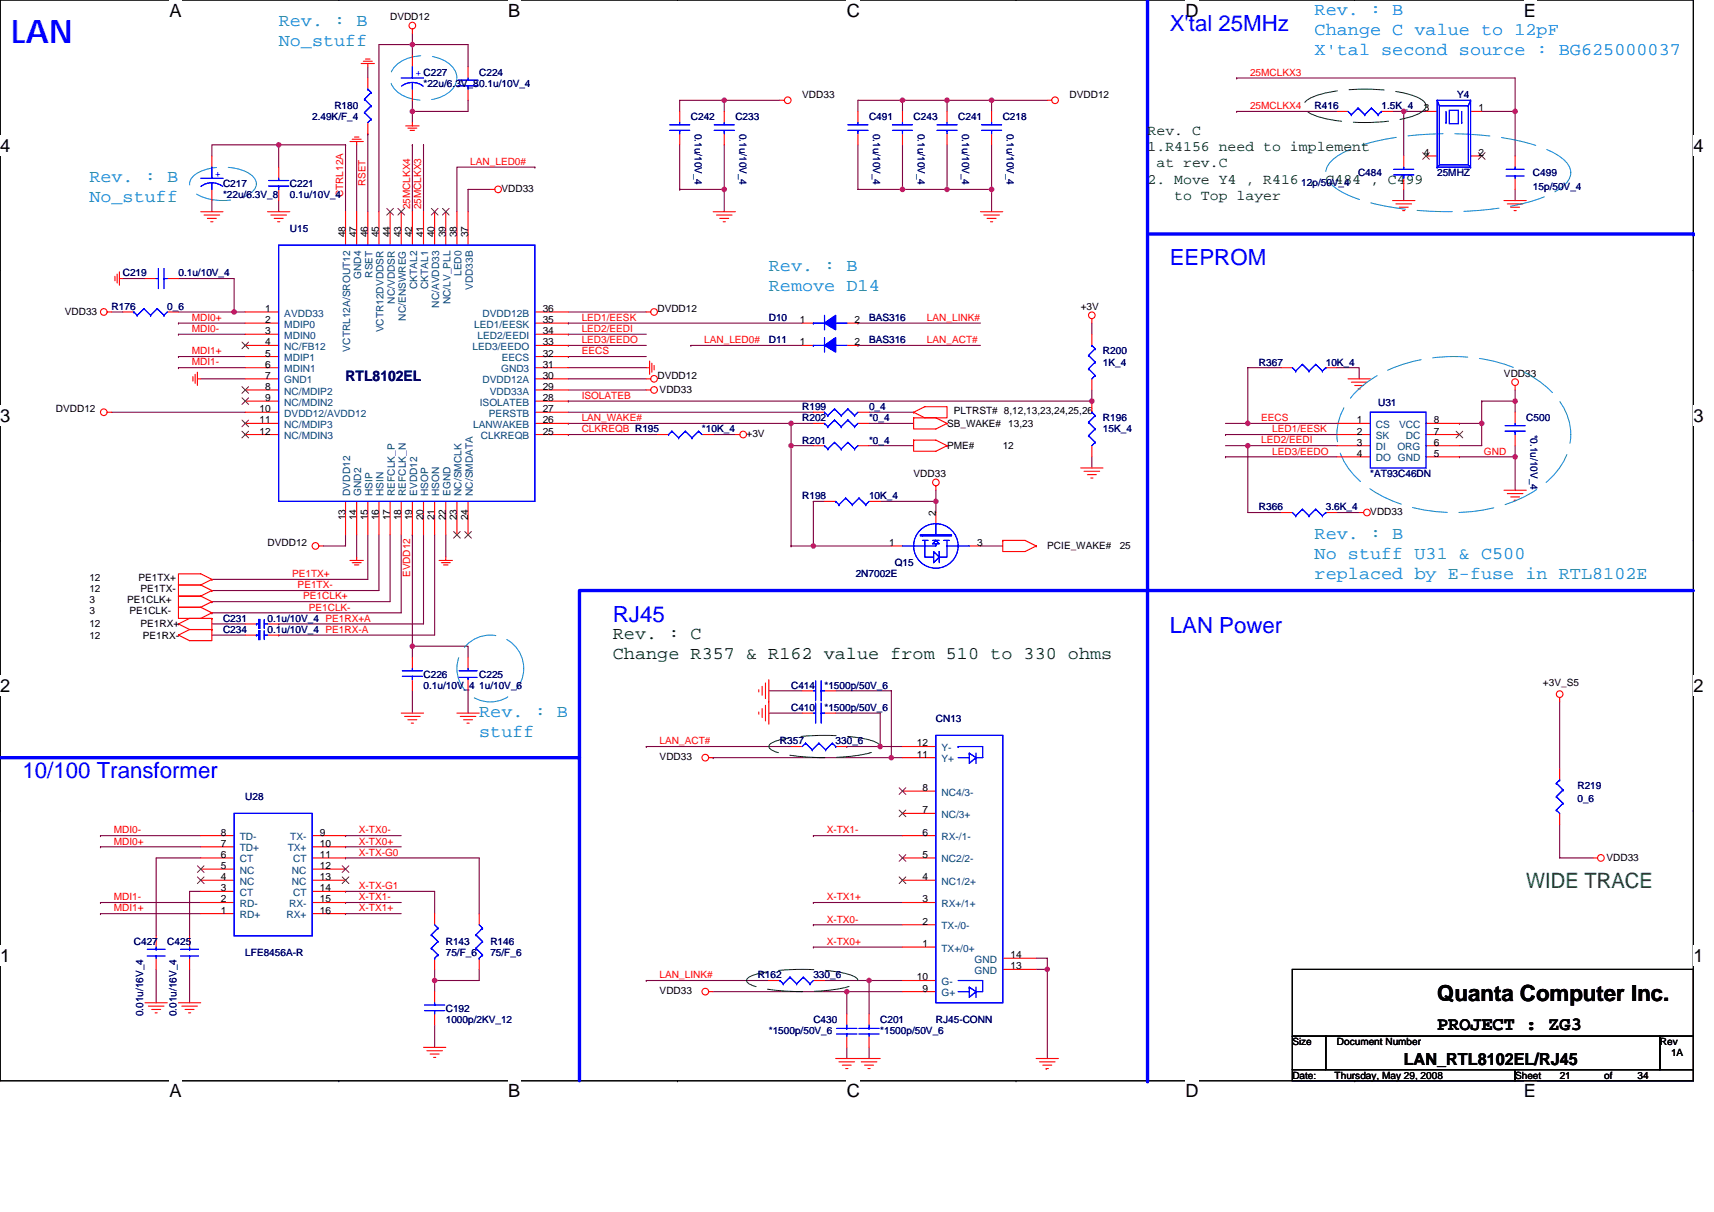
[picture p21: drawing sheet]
<svg xmlns="http://www.w3.org/2000/svg" width="297mm" height="210mm" viewBox="0 0 297 210" stroke-linecap="round" stroke-linejoin="round" font-family="sans-serif">
<defs><g id="words">
<text font-size="5.6" fill="#00f" x="2" y="7.5">LAN</text>
<g font-size="3.9" fill="#00f">
<text x="202.7" y="5.4">X'tal 25MHz</text>
<text x="202.7" y="46">EEPROM</text>
<text x="106.2" y="107.7">RJ45</text>
<text x="202.7" y="109.7">LAN Power</text>
<text x="3.9" y="134.8">10/100 Transformer</text>
</g>
<text font-size="3.9" x="249.1" y="173.4">Quanta Computer Inc.</text>
<text font-size="3.7" fill="#008000" x="264.5" y="153.9">WIDE TRACE</text>
<text font-size="3.3" x="249.1" y="178.4">PROJECT : ZG3</text>
<g font-size="3.2">
<text x="29.4" y="2.9">A</text>
<text x="88.1" y="2.9">B</text>
<text x="146.7" y="2.9">C</text>
<text x="205.4" y="2.9">D</text>
<text x="264.1" y="2.9">E</text>
<text x="0" y="26.3">4</text>
<text x="293.5" y="26.3">4</text>
<text x="0" y="73.1">3</text>
<text x="293.5" y="73.1">3</text>
<text x="0" y="119.9">2</text>
<text x="293.5" y="119.9">2</text>
<text x="0" y="166.7">1</text>
<text x="293.5" y="166.7">1</text>
<text x="29.4" y="190.1">A</text>
<text x="88.1" y="190.1">B</text>
<text x="146.7" y="190.1">C</text>
<text x="205.4" y="190.1">D</text>
<text x="264.1" y="190.1">E</text>
</g>
<g font-size="3.1" fill="#0080c0">
<text x="48.3" y="4.5">Rev. : B</text>
<text x="48.3" y="8">No_stuff</text>
<text x="15.5" y="31.5">Rev. : B</text>
<text x="15.5" y="35">No_stuff</text>
<text x="133.2" y="47">Rev. : B</text>
<text x="133.2" y="50.5">Remove D14</text>
<text x="227.8" y="93.3">Rev. : B</text>
<text x="227.8" y="96.8">No stuff U31 &amp; C500</text>
<text x="227.8" y="100.3">replaced by E-fuse in RTL8102E</text>
<text x="83" y="124.2">Rev. : B</text>
<text x="83" y="127.7">stuff</text>
</g>
<g font-size="3.1" fill="#0080ff">
<text x="227.8" y="2.6">Rev. : B</text>
<text x="227.8" y="6.1">Change C value to 12pF</text>
<text x="227.8" y="9.6">X'tal second source : BG625000037</text>
</g>
<g font-size="3.1" fill="#004000">
<text x="106.2" y="110.7">Rev. : C</text>
<text x="106.2" y="114.2">Change R357 &amp; R162 value from 510 to 330 ohms</text>
</g>
<text font-size="2.9" x="243.3" y="184.5">LAN_RTL8102EL/RJ45</text>
<g font-size="2.5" fill="#004000">
<text x="198.9" y="23.3">Rev. C</text>
<text x="198.9" y="26.2">1.R4156 need to implement</text>
<text x="200.4" y="29">at rev.C</text>
<text x="198.9" y="31.9">2. Move Y4 , R416 , C484 , C499</text>
<text x="203.5" y="34.7">to Top layer</text>
</g>
<text font-size="2.5" fill="#000080" x="59.9" y="66">RTL8102EL</text>
<g font-size="1.7">
<text x="67.6" y="3.5">DVDD12</text>
<text x="139" y="17">VDD33</text>
<text x="185.4" y="17">DVDD12</text>
<text x="246.7" y="19.3">3</text>
<text x="256.2" y="19.3">1</text>
<text x="246.7" y="27">4</text>
<text x="256.2" y="27">2</text>
<text x="86.9" y="33.2">VDD33</text>
<text x="59.9" y="41.1" transform="rotate(-90 59.9 41.1)">48</text>
<text x="61.8" y="41.1" transform="rotate(-90 61.8 41.1)">47</text>
<text x="63.7" y="41.1" transform="rotate(-90 63.7 41.1)">46</text>
<text x="65.7" y="41.1" transform="rotate(-90 65.7 41.1)">45</text>
<text x="67.6" y="41.1" transform="rotate(-90 67.6 41.1)">44</text>
<text x="69.5" y="41.1" transform="rotate(-90 69.5 41.1)">43</text>
<text x="71.5" y="41.1" transform="rotate(-90 71.5 41.1)">42</text>
<text x="73.4" y="41.1" transform="rotate(-90 73.4 41.1)">41</text>
<text x="75.3" y="41.1" transform="rotate(-90 75.3 41.1)">40</text>
<text x="77.2" y="41.1" transform="rotate(-90 77.2 41.1)">39</text>
<text x="79.2" y="41.1" transform="rotate(-90 79.2 41.1)">38</text>
<text x="81.1" y="41.1" transform="rotate(-90 81.1 41.1)">37</text>
<text x="187.3" y="53.7">+3V</text>
<text x="11.2" y="54.7">VDD33</text>
<text x="46" y="54">1</text>
<text x="46" y="56">2</text>
<text x="46" y="57.9">3</text>
<text x="46" y="59.8">4</text>
<text x="94.1" y="57.9">34</text>
<text x="94.1" y="54">36</text>
<text x="94.1" y="59.8">33</text>
<text x="94.1" y="56">35</text>
<text x="113.9" y="54.1">DVDD12</text>
<text x="138.6" y="59.8">1</text>
<text x="138.6" y="56">1</text>
<text x="148.1" y="59.8">2</text>
<text x="148.1" y="56">2</text>
<text x="46" y="61.8">5</text>
<text x="46" y="63.7">6</text>
<text x="46" y="65.6">7</text>
<text x="94.1" y="63.7">31</text>
<text x="94.1" y="61.8">32</text>
<text x="94.1" y="65.6">30</text>
<text x="113.9" y="65.7">DVDD12</text>
<text x="260.6" y="65.3">VDD33</text>
<text x="9.7" y="71.5">DVDD12</text>
<text x="45" y="71.4">10</text>
<text x="46" y="67.6">8</text>
<text x="46" y="69.5">9</text>
<text x="94.1" y="71.4">27</text>
<text x="94.1" y="67.6">29</text>
<text x="94.1" y="69.5">28</text>
<text x="114.3" y="68.2">VDD33</text>
<text x="165.3" y="71.6">PLTRST# 8,12,13,23,24,25,26</text>
<text x="45" y="73.3">11</text>
<text x="45" y="75.3">12</text>
<text x="94.1" y="75.3">25</text>
<text x="94.1" y="73.3">26</text>
<text x="129.4" y="75.7">+3V</text>
<text x="164.1" y="74">SB_WAKE#</text>
<text x="164.1" y="77.8">PME#</text>
<text x="173.8" y="77.8">12</text>
<text x="174.7" y="74">13,23</text>
<text x="235.1" y="73.3">1</text>
<text x="235.1" y="75.3">2</text>
<text x="235.1" y="77.2">3</text>
<text x="248.5" y="77.2">6</text>
<text x="248.5" y="73.3">8</text>
<text x="248.5" y="75.3">7</text>
<text x="158.3" y="82.6">VDD33</text>
<text x="235.1" y="79.1">4</text>
<text x="248.5" y="79.1">5</text>
<text x="162.2" y="89.4" transform="rotate(-90 162.2 89.4)">2</text>
<text x="237.5" y="89.2">VDD33</text>
<text x="46.4" y="94.6">DVDD12</text>
<text x="59.9" y="90.2" transform="rotate(-90 59.9 90.2)">13</text>
<text x="61.8" y="90.2" transform="rotate(-90 61.8 90.2)">14</text>
<text x="63.7" y="90.2" transform="rotate(-90 63.7 90.2)">15</text>
<text x="65.7" y="90.2" transform="rotate(-90 65.7 90.2)">16</text>
<text x="67.6" y="90.2" transform="rotate(-90 67.6 90.2)">17</text>
<text x="69.5" y="90.2" transform="rotate(-90 69.5 90.2)">18</text>
<text x="71.5" y="90.2" transform="rotate(-90 71.5 90.2)">19</text>
<text x="73.4" y="90.2" transform="rotate(-90 73.4 90.2)">20</text>
<text x="75.3" y="90.2" transform="rotate(-90 75.3 90.2)">21</text>
<text x="77.2" y="90.2" transform="rotate(-90 77.2 90.2)">22</text>
<text x="79.2" y="90.2" transform="rotate(-90 79.2 90.2)">23</text>
<text x="81.1" y="90.2" transform="rotate(-90 81.1 90.2)">24</text>
<text x="154.1" y="94.6">1</text>
<text x="169.3" y="94.6">3</text>
<text x="181.5" y="95.2">PCIE_WAKE#</text>
<text x="194" y="95.2">25</text>
<text x="15.5" y="100.6">12</text>
<text x="24" y="100.6">PE1TX+</text>
<text x="15.5" y="104.5">3</text>
<text x="15.5" y="102.5">12</text>
<text x="15.5" y="106.4">3</text>
<text x="22" y="104.5">PE1CLK+</text>
<text x="22.4" y="106.4">PE1CLK-</text>
<text x="24.4" y="102.5">PE1TX-</text>
<text x="15.5" y="110.6">12</text>
<text x="15.5" y="108.7">12</text>
<text x="24.4" y="108.7">PE1RX+</text>
<text x="24.7" y="110.6">PE1RX-</text>
<text x="267.4" y="118.9">+3V_S5</text>
<text x="114.3" y="131.7">VDD33</text>
<text x="158.9" y="131.3">11</text>
<text x="158.9" y="129.3">12</text>
<text x="159.9" y="137.1">8</text>
<text x="159.9" y="140.9">7</text>
<text x="38.2" y="144.8">8</text>
<text x="38.2" y="146.7">7</text>
<text x="38.2" y="148.6">6</text>
<text x="55.4" y="146.7">10</text>
<text x="55.4" y="148.6">11</text>
<text x="55.4" y="144.8">9</text>
<text x="159.9" y="148.6">5</text>
<text x="159.9" y="144.8">6</text>
<text x="278.4" y="149.2">VDD33</text>
<text x="38.2" y="150.6">5</text>
<text x="38.2" y="152.5">4</text>
<text x="38.2" y="154.4">3</text>
<text x="55.4" y="154.4">14</text>
<text x="55.4" y="152.5">13</text>
<text x="55.4" y="150.6">12</text>
<text x="159.9" y="152.5">4</text>
<text x="38.2" y="156.4">2</text>
<text x="38.2" y="158.3">1</text>
<text x="55.4" y="156.4">15</text>
<text x="55.4" y="158.3">16</text>
<text x="159.9" y="156.4">3</text>
<text x="159.9" y="160.2">2</text>
<text x="159.9" y="164.1">1</text>
<text x="175.1" y="167.9">13</text>
<text x="175.1" y="166">14</text>
<text x="114.3" y="172.2">VDD33</text>
<text x="158.9" y="169.9">10</text>
<text x="159.9" y="171.8">9</text>
<text x="224" y="181.1">Size</text>
<text x="231.7" y="181.1">Document Number</text>
<text x="287.7" y="181.1">Rev</text>
<text x="289.6" y="183">1A</text>
<text x="224" y="186.9">Date:</text>
<text x="231.3" y="186.9">Thursday, May 29, 2008</text>
<text x="262.6" y="186.9">Sheet</text>
<text x="270.3" y="186.9">21</text>
<text x="278" y="186.9">of</text>
<text x="283.8" y="186.9">34</text>
</g>
<g font-size="1.7" fill="#00f">
<text x="72" y="13.2">+ C227</text>
<text x="37.3" y="30.6">+</text>
</g>
<g font-size="1.7" fill="#000080">
<text x="73.4" y="15.1">*22u/6.3V_80.1u/10V_4</text>
<text x="83" y="13.2">C224</text>
<text x="252.5" y="17">Y4</text>
<text x="54.1" y="20.9">2.49K/F_4</text>
<text x="58" y="18.9">R180</text>
<text x="119.7" y="20.9">C242</text>
<text x="120.4" y="23.2" transform="rotate(90 120.4 23.2)">0.1u/10V_4</text>
<text x="127.4" y="20.9">C233</text>
<text x="128.2" y="23.2" transform="rotate(90 128.2 23.2)">0.1u/10V_4</text>
<text x="150.6" y="20.9">C491</text>
<text x="151.3" y="23.2" transform="rotate(90 151.3 23.2)">0.1u/10V_4</text>
<text x="158.3" y="20.9">C243</text>
<text x="159" y="23.2" transform="rotate(90 159 23.2)">0.1u/10V_4</text>
<text x="166.1" y="20.9">C241</text>
<text x="166.8" y="23.2" transform="rotate(90 166.8 23.2)">0.1u/10V_4</text>
<text x="173.8" y="20.9">C218</text>
<text x="174.5" y="23.2" transform="rotate(90 174.5 23.2)">0.1u/10V_4</text>
<text x="227.8" y="18.9">R416</text>
<text x="239.4" y="18.9">1.5K_4</text>
<text x="38.6" y="32.5">C217</text>
<text x="38.6" y="34.4">*22u/6.3V_8</text>
<text x="50.2" y="32.5">C221</text>
<text x="50.2" y="34.4">0.1u/10V_4</text>
<text x="225.5" y="32.3">12p/50V_4</text>
<text x="235.4" y="30.5">C484</text>
<text x="249.1" y="30.5">25MHZ</text>
<text x="265.7" y="30.5">C499</text>
<text x="265.7" y="32.8">15p/50V_4</text>
<text x="50.2" y="40.2">U15</text>
<text x="21.3" y="47.9">C219</text>
<text x="30.9" y="47.9">0.1u/10V_4</text>
<text x="19.3" y="53.7">R176</text>
<text x="29" y="53.7">0_6</text>
<text x="133.2" y="59.5">D11</text>
<text x="133.2" y="55.6">D10</text>
<text x="150.6" y="59.5">BAS316</text>
<text x="150.6" y="55.6">BAS316</text>
<text x="191.1" y="61.4">R200</text>
<text x="191.1" y="63.3">1K_4</text>
<text x="218.2" y="63.3">R367</text>
<text x="229.8" y="63.3">10K_4</text>
<text x="139" y="71.1">R199</text>
<text x="150.6" y="71.1">0_4</text>
<text x="238.8" y="70.3">U31</text>
<text x="121.7" y="74.9">*10K_4</text>
<text x="139" y="76.9">R201</text>
<text x="139" y="73">R202</text>
<text x="150.6" y="76.9">*0_4</text>
<text x="150.6" y="73">*0_4</text>
<text x="191.1" y="73">R196</text>
<text x="191.1" y="74.9">15K_4</text>
<text x="264.5" y="73">C500</text>
<text x="265.2" y="75.3" transform="rotate(90 265.2 75.3)">*0.1u/10V_4</text>
<text x="237.5" y="82.6">*AT93C46DN</text>
<text x="139" y="86.5">R198</text>
<text x="150.6" y="86.5">10K_4</text>
<text x="218.2" y="88.4">R366</text>
<text x="229.8" y="88.4">3.6K_4</text>
<text x="148.3" y="100">2N7002E</text>
<text x="155" y="98.1">Q15</text>
<text x="38.6" y="107.7">C231</text>
<text x="46.4" y="107.7">0.1u/10V_4 PE1RX+A</text>
<text x="38.6" y="109.7">C234</text>
<text x="46.4" y="109.7">0.1u/10V_4 PE1RX-A</text>
<text x="73.4" y="117.4">C226</text>
<text x="73.4" y="119.3">0.1u/10V_4</text>
<text x="83" y="117.4">C225</text>
<text x="83" y="119.3">1u/10V_6</text>
<text x="137.1" y="119.3">C414</text>
<text x="142.9" y="119.3">*1500p/50V_6</text>
<text x="137.1" y="123.2">C410</text>
<text x="142.9" y="123.2">*1500p/50V_6</text>
<text x="162.2" y="125.1">CN13</text>
<text x="135.2" y="129">R357</text>
<text x="144.8" y="129">330_6</text>
<text x="273.4" y="136.7">R219</text>
<text x="42.5" y="138.6">U28</text>
<text x="273.4" y="139">0_6</text>
<text x="23.2" y="163.7">C427</text>
<text x="29" y="163.7">C425</text>
<text x="42.5" y="165.7">LFE8456A-R</text>
<text x="77.3" y="163.7">R143</text>
<text x="77.3" y="165.7">75/F_6</text>
<text x="85" y="163.7">R146</text>
<text x="85" y="165.7">75/F_6</text>
<text x="131.3" y="169.5">R162</text>
<text x="141" y="169.5">330_6</text>
<text x="24.8" y="176.1" transform="rotate(-90 24.8 176.1)">0.01u/16V_4</text>
<text x="30.6" y="176.1" transform="rotate(-90 30.6 176.1)">0.01u/16V_4</text>
<text x="77.3" y="175.3">C192</text>
<text x="77.3" y="177.2">1000p/2KV_12</text>
<text x="133.2" y="179.2">*1500p/50V_6</text>
<text x="141" y="177.2">C430</text>
<text x="152.5" y="177.2">C201</text>
<text x="152.5" y="179.2">*1500p/50V_6</text>
<text x="162.2" y="177.2">RJ45-CONN</text>
</g>
<g font-size="1.7" fill="#f00">
<text x="216.6" y="13.1">25MCLKX3</text>
<text x="216.6" y="18.9">25MCLKX4</text>
<text x="81.5" y="28.6">LAN_LED0#</text>
<text x="59.5" y="34.2" transform="rotate(-90 59.5 34.2)">CTRL12A</text>
<text x="63.4" y="32.2" transform="rotate(-90 63.4 32.2)">RSET</text>
<text x="71.1" y="36.3" transform="rotate(-90 71.1 36.3)">25MCLKX4</text>
<text x="73" y="36.3" transform="rotate(-90 73 36.3)">25MCLKX3</text>
<text x="33.2" y="57.5">MDI0-</text>
<text x="33.2" y="55.6">MDI0+</text>
<text x="100.8" y="55.6">LED1/EESK</text>
<text x="100.8" y="57.5">LED2/EEDI</text>
<text x="100.8" y="59.5">LED3/EEDO</text>
<text x="122" y="59.5">LAN_LED0#</text>
<text x="160.6" y="55.6">LAN_LINK#</text>
<text x="160.6" y="59.5">LAN_ACT#</text>
<text x="33.2" y="61.4">MDI1+</text>
<text x="33.2" y="63.3">MDI1-</text>
<text x="100.8" y="61.4">EECS</text>
<text x="100.8" y="69.1">ISOLATEB</text>
<text x="100.8" y="74.9">CLKREQB R195</text>
<text x="100.8" y="73">LAN_WAKE#</text>
<text x="218.6" y="73">EECS</text>
<text x="218.6" y="76.8">LED2/EEDI</text>
<text x="220.5" y="74.9">LED1/EESK</text>
<text x="220.5" y="78.8">LED3/EEDO</text>
<text x="257.2" y="78.8">GND</text>
<text x="50.6" y="100">PE1TX+</text>
<text x="51.6" y="101.9">PE1TX-</text>
<text x="71.1" y="100" transform="rotate(-90 71.1 100)">EVDD12</text>
<text x="52.5" y="103.9">PE1CLK+</text>
<text x="53.5" y="105.8">PE1CLK-</text>
<text x="114.3" y="128.9">LAN_ACT#</text>
<text x="19.7" y="146.3">MDI0+</text>
<text x="19.7" y="144.4">MDI0-</text>
<text x="62.2" y="144.4">X-TX0-</text>
<text x="62.2" y="146.3">X-TX0+</text>
<text x="62.2" y="148.3">X-TX-G0</text>
<text x="143.3" y="144.4">X-TX1-</text>
<text x="19.7" y="156">MDI1-</text>
<text x="62.2" y="154">X-TX-G1</text>
<text x="62.2" y="156">X-TX1-</text>
<text x="143.3" y="156">X-TX1+</text>
<text x="19.7" y="157.9">MDI1+</text>
<text x="62.2" y="157.9">X-TX1+</text>
<text x="143.3" y="159.8">X-TX0-</text>
<text x="143.3" y="163.7">X-TX0+</text>
<text x="114.3" y="169.5">LAN_LINK#</text>
</g>
<g font-size="1.7" fill="#004080">
<text x="80" y="47.8" transform="rotate(-90 80 47.8)">LED0</text>
<text x="62.6" y="48.3" transform="rotate(-90 62.6 48.3)">GND4</text>
<text x="64.5" y="48.1" transform="rotate(-90 64.5 48.1)">RSET</text>
<text x="68.4" y="52.6" transform="rotate(-90 68.4 52.6)">NC/VDDSR</text>
<text x="72.3" y="50.1" transform="rotate(-90 72.3 50.1)">CKTAL2</text>
<text x="74.2" y="50.1" transform="rotate(-90 74.2 50.1)">CKTAL1</text>
<text x="76.1" y="53.3" transform="rotate(-90 76.1 53.3)">NC/AVDD33</text>
<text x="78.1" y="52.7" transform="rotate(-90 78.1 52.7)">NC/LV_PLL</text>
<text x="81.9" y="50.3" transform="rotate(-90 81.9 50.3)">VDD33B</text>
<text x="49.3" y="54.8">AVDD33</text>
<text x="49.3" y="56.8">MDIP0</text>
<text x="49.3" y="58.7">MDIN0</text>
<text x="66.5" y="57.6" transform="rotate(-90 66.5 57.6)">VCTR12DVDDSR</text>
<text x="70.3" y="55.5" transform="rotate(-90 70.3 55.5)">NC/ENSWREG</text>
<text x="82.2" y="56.8">LED1/EESK</text>
<text x="82.8" y="58.7">LED2/EEDI</text>
<text x="83.6" y="54.8">DVDD12B</text>
<text x="49.3" y="60.6">NC/FB12</text>
<text x="49.3" y="62.6">MDIP1</text>
<text x="49.3" y="64.5">MDIN1</text>
<text x="60.7" y="60.9" transform="rotate(-90 60.7 60.9)">VCTRL12A/SROUT12</text>
<text x="81.9" y="60.6">LED3/EEDO</text>
<text x="86.8" y="64.5">GND3</text>
<text x="87" y="62.6">EECS</text>
<text x="49.3" y="66.4">GND1</text>
<text x="49.3" y="68.4">NC/MDIP2</text>
<text x="49.3" y="70.3">NC/MDIN2</text>
<text x="83.2" y="70.3">ISOLATEB</text>
<text x="83.6" y="66.4">DVDD12A</text>
<text x="84.9" y="68.4">VDD33A</text>
<text x="49.3" y="72.2">DVDD12/AVDD12</text>
<text x="49.3" y="74.1">NC/MDIP3</text>
<text x="49.3" y="76.1">NC/MDIN3</text>
<text x="82" y="74.1">LANWAKEB</text>
<text x="83.3" y="76.1">CLKREQB</text>
<text x="84.7" y="72.2">PERSTB</text>
<text x="238.4" y="74.1">CS</text>
<text x="238.4" y="76.1">SK</text>
<text x="242.5" y="74.1">VCC</text>
<text x="243.6" y="76.1">DC</text>
<text x="238.4" y="78">DI</text>
<text x="238.4" y="79.9">DO GND</text>
<text x="242.2" y="78">ORG</text>
<text x="60.7" y="85.9" transform="rotate(-90 60.7 85.9)">DVDD12</text>
<text x="62.6" y="85.9" transform="rotate(-90 62.6 85.9)">GND2</text>
<text x="64.5" y="85.9" transform="rotate(-90 64.5 85.9)">HSIP</text>
<text x="66.5" y="85.9" transform="rotate(-90 66.5 85.9)">HSIN</text>
<text x="68.4" y="85.9" transform="rotate(-90 68.4 85.9)">REFCLK_P</text>
<text x="70.3" y="85.9" transform="rotate(-90 70.3 85.9)">REFCLK_N</text>
<text x="72.3" y="85.9" transform="rotate(-90 72.3 85.9)">EVDD12</text>
<text x="74.2" y="85.9" transform="rotate(-90 74.2 85.9)">HSOP</text>
<text x="76.1" y="85.9" transform="rotate(-90 76.1 85.9)">HSON</text>
<text x="78.1" y="85.9" transform="rotate(-90 78.1 85.9)">EGND</text>
<text x="80" y="85.9" transform="rotate(-90 80 85.9)">NC/SMCLK</text>
<text x="81.9" y="85.9" transform="rotate(-90 81.9 85.9)">NC/SMDATA</text>
<text x="163.2" y="130.1">Y-</text>
<text x="163.2" y="137.8">NC4/3-</text>
<text x="163.2" y="132.1">Y+</text>
<text x="163.2" y="141.7">NC/3+</text>
<text x="41.5" y="145.6">TD-</text>
<text x="41.5" y="147.5">TD+</text>
<text x="41.5" y="149.4">CT</text>
<text x="49.9" y="147.5">TX+</text>
<text x="50.3" y="145.6">TX-</text>
<text x="50.8" y="149.4">CT</text>
<text x="163.2" y="149.4">NC2/2-</text>
<text x="163.2" y="145.6">RX-/1-</text>
<text x="41.5" y="151.4">NC</text>
<text x="41.5" y="153.3">NC</text>
<text x="41.5" y="155.2">CT</text>
<text x="50.6" y="153.3">NC</text>
<text x="50.6" y="151.4">NC</text>
<text x="50.8" y="155.2">CT</text>
<text x="163.2" y="153.3">NC1/2+</text>
<text x="41.5" y="157.1">RD-</text>
<text x="41.5" y="159.1">RD+</text>
<text x="49.7" y="159.1">RX+</text>
<text x="50.1" y="157.1">RX-</text>
<text x="163.2" y="157.1">RX+/1+</text>
<text x="163.2" y="161">TX-/0-</text>
<text x="163.2" y="164.9">TX+/0+</text>
<text x="168.9" y="166.8">GND</text>
<text x="163.2" y="172.6">G+</text>
<text x="163.2" y="170.7">G-</text>
<text x="168.9" y="168.7">GND</text>
</g>
</g></defs>
<path d="M0 0h293.5v187.2h-293.5z" fill="none" stroke="#000" stroke-width=".19"/>
<g fill="#fff">
<path d="M29.4 0h2.1v3.5h-2.1z"/>
<path d="M29.4 187.2h2.1v3.6h-2.1z"/>
</g>
<path d="M58.7 0h.1M58.7 187.2h.1" fill="none" stroke="#000" stroke-width=".19"/>
<g fill="#fff">
<path d="M88.1 0h2.1v3.5h-2.1z"/>
<path d="M88.1 187.2h2.1v3.6h-2.1z"/>
</g>
<path d="M117.4 0h.1M117.4 187.2h.1" fill="none" stroke="#000" stroke-width=".19"/>
<g fill="#fff">
<path d="M146.7 0h2.3v3.5h-2.3z"/>
<path d="M146.7 187.2h2.3v3.6h-2.3z"/>
</g>
<path d="M176.1 0h.1M176.1 187.2h.1" fill="none" stroke="#000" stroke-width=".19"/>
<g fill="#fff">
<path d="M205.4 0h2.3v3.5h-2.3z"/>
<path d="M205.4 187.2h2.3v3.6h-2.3z"/>
</g>
<path d="M234.8 0h.1M234.8 187.2h.1" fill="none" stroke="#000" stroke-width=".19"/>
<g fill="#fff">
<path d="M264.1 0h2.1v3.5h-2.1z"/>
<path d="M264.1 187.2h2.1v3.6h-2.1z"/>
<path d="M0 23.4h1.8v3.5h-1.8z"/>
<path d="M293.5 23.4h1.7v3.5h-1.7z"/>
<path d="M0 70.2h1.8v3.5h-1.8z"/>
<path d="M293.5 70.2h1.7v3.5h-1.7z"/>
</g>
<path d="M0 46.8h.1M293.5 46.8h.1" fill="none" stroke="#000" stroke-width=".19"/>
<g fill="#fff">
<path d="M0 117h1.8v3.6h-1.8z"/>
<path d="M293.5 117h1.7v3.6h-1.7z"/>
</g>
<path d="M0 93.6h.1M293.5 93.6h.1" fill="none" stroke="#000" stroke-width=".19"/>
<g fill="#fff">
<path d="M0 163.8h1.8v3.6h-1.8z"/>
<path d="M293.5 163.8h1.7v3.6h-1.7z"/>
</g>
<path d="M0 140.4h.1M293.5 140.4h.1M224 167.9h69.5v11.6h-69.5zM224 179.5h5.8v5.8h-5.8zM229.8 179.5h57.9v5.8h-57.9zM287.7 179.5h5.8v5.8h-5.8zM224 185.3h38.6v1.9h-38.6zM262.6 185.3h30.9v1.9h-30.9z" fill="none" stroke="#000" stroke-width=".19"/>
<g fill="none" stroke="#800040" stroke-width=".19">
<path d="M63.7 11.6v1.9M71.5 7.7h-5.8v29M71.5 7.7h.1M71.5 17.4v1.9M71.5 7.7v2M71.5 7.7h9.6v3.9M71.5 19.3h.1M71.5 19.3v1.9M71.5 5.8v1.9M81.1 17.4v1.9h-9.6M125.5 17.4h.1M125.5 17.4h-7.7v1.9"/>
<path d="M125.5 17.4v1.9M125.5 17.4h9.7M156.4 17.4h.1M156.4 17.4h-7.7v1.9M156.4 17.4v1.9M156.4 17.4h25.1M164.1 17.4v1.9M164.1 17.4h.1M171.8 17.4h.1M171.8 17.4v1.9M214.3 13.5h48.3v5.8M214.3 13.5h.1"/>
<path d="M214.3 19.3h.1M214.3 19.3h17.4M241.3 19.3h2M243.3 19.3h3.8M243.3 19.3h.1M243.3 19.3v7.7M256.8 19.3h5.8M262.6 19.3h.1M262.6 19.3v7.7M36.7 34.7v2M48.3 34.7v2M48.3 25.1h.1"/>
<path d="M48.3 25.1v3.9M48.3 25.1h-11.6v1.9M48.3 25.1h11.6M59.9 25.1h.1M59.9 25.1v11.6M61.8 25.1v11.6M63.7 23.2h.1M63.7 23.2v13.5M71.5 25.1h.1M71.5 25.1v11.6M73.4 25.1h.1M73.4 25.1v11.6"/>
<path d="M85 32.8h-3.9v3.9M92.7 29h-13.5v7.7M92.7 29h.1M117.8 25.1v7.7M117.8 32.8h.1M117.8 32.8h7.7M125.5 25.1v7.7M125.5 32.8v3.9M148.7 25.1v7.7h7.7M156.4 32.8h.1M156.4 25.1v7.7M156.4 32.8h15.4"/>
<path d="M164.1 25.1v7.7M164.1 32.8h.1M171.8 25.1v7.7M171.8 32.8v3.9M243.3 32.8v1.9M262.6 32.8v1.9M19.3 54.1h2M21.3 48.3h3.8M30.9 57.9h.1M30.9 56h.1M30.9 48.3h9.7v5.8M30.9 54.1h9.7"/>
<path d="M30.9 56h11.6M30.9 57.9h11.6M40.6 54.1h.1M40.6 54.1h1.9M98.5 56h.1M98.5 54.1h13.5M98.5 57.9h.1M98.5 59.8h.1M98.5 56h40.5M98.5 57.9h13.5M98.5 59.8h13.5M119.7 59.8h.1"/>
<path d="M119.7 59.8h19.3M148.7 56h.1M148.7 59.8h.1M148.7 56h21.2M148.7 59.8h21.2M189.2 56v1.9M19.3 71.4h23.2M30.9 61.8h.1M30.9 63.7h.1M30.9 61.8h11.6M30.9 63.7h11.6M34.8 65.6h7.7"/>
<path d="M98.5 75.3h.1M98.5 63.7h13.5M98.5 65.6h13.5M98.5 67.6h13.5M98.5 61.8h.1M98.5 69.5h.1M98.5 71.4h42.5M98.5 73.4h.1M98.5 75.3h15.4M98.5 61.8h13.5M98.5 73.4h42.5M123.6 75.3h3.8"/>
<path d="M137.1 73.4h.1M137.1 73.4v3.8h3.9M137.1 77.2v17.4M150.6 71.4h7.7M150.6 73.4h7.7M150.6 77.2h7.7M189.2 67.6v1.9h-90.7M189.2 79.1v2M212.4 75.3h.1M212.4 77.2h3.8v11.6h5.8M212.4 79.1h.1M212.4 73.4h3.8"/>
<path d="M212.4 75.3h19.3M212.4 79.1h19.3M216.2 73.4h.1M216.2 77.2h.1M216.2 73.4h15.5M216.2 77.2h15.5M222 63.7h-5.8v9.7M231.7 63.7h3.8v1.9M252.9 73.4h.1M252.9 79.1h.1M252.9 73.4h3.9M252.9 79.1h9.7"/>
<path d="M256.8 73.4v3.8h-3.9M256.8 69.5h.1M256.8 69.5v3.9M256.8 69.5h5.8M262.6 69.5v1.9M262.6 79.1v5.8M262.6 67.6v1.9M262.6 77.2v1.9M59.9 92.7v1.9h-3.9M61.8 92.7v3.8M63.7 92.7v7.7h-27M65.7 92.7v9.6h-29"/>
<path d="M67.6 92.7v11.5h-30.9M69.5 92.7v13.5h-32.8M71.5 92.7h.1M71.5 92.7v21.2M73.4 92.7v15.4h-25.1M75.3 92.7v17.3h-27M77.3 92.7v3.8M137.1 94.6h3.9M137.1 94.6h.1M141 94.6h13.5M141 86.9h1.9M141 86.9h.1"/>
<path d="M141 86.9v7.7M152.5 86.9h9.7M162.2 86.9h.1M162.2 84.9v2M162.2 86.9v1.9M169.9 94.6h3.9M231.7 88.8h3.8M36.7 108.1h5.8M36.7 110h5.8M36.7 102.3h.1M36.7 100.4h.1M36.7 106.2h.1"/>
<path d="M36.7 104.2h.1M48.3 108.1h.1M48.3 110h.1M71.5 119.7v3.8M71.5 112h.1M71.5 112h9.6v1.9M81.1 119.7v3.8M133.2 119.7h5.8M144.8 119.7h9.7v11.6M112 129.3h.1M112 129.3h25.1M123.6 131.3h.1"/>
<path d="M123.6 131.3h30.9M133.2 123.5h5.8M144.8 123.5h7.7v5.8M146.7 129.3h.1M146.7 129.3h5.8M152.5 129.3h3.9M154.5 131.3h1.9M270.3 121.6v11.6M17.4 146.7h.1M17.4 144.8h.1M17.4 156.4h.1M17.4 158.3h.1"/>
<path d="M17.4 146.7h17.4M17.4 144.8h17.4M17.4 156.4h17.4M17.4 158.3h17.4M34.8 148.6h-7.7v13.6M34.8 154.4h-1.9v7.8M59.9 154.4h.1M59.9 144.8h.1M59.9 146.7h.1M59.9 156.4h.1M59.9 158.3h.1M59.9 154.4h15.4v3.9"/>
<path d="M59.9 148.6h.1M59.9 148.6h23.1v9.7M59.9 146.7h9.6M59.9 144.8h9.6M59.9 156.4h9.6M59.9 158.3h9.6M141 144.8h.1M141 156.4h.1M141 144.8h15.4M141 156.4h15.4M270.3 142.8v5.8h5.8M27.1 167.9v5.8"/>
<path d="M32.9 167.9v5.8M75.3 167.9v2M75.3 169.9h.1M75.3 177.6v3.9M75.3 169.9v1.9M83 167.9v2h-7.7M112 169.9h.1M112 169.9h21.2M123.6 171.8h23.1M141 160.2h.1M141 164.1h.1M141 160.2h15.4"/>
<path d="M141 164.1h15.4M142.9 169.9h7.7M146.7 171.8h9.7M146.7 171.8h.1M146.7 171.8v3.9M150.6 169.9h.1M150.6 169.9v5.8M150.6 169.9h5.8M179.6 167.9h1.9M179.6 166h1.9v1.9M181.5 167.9h.1M181.5 167.9v15.5"/>
<path d="M146.7 181.5v1.9M150.6 181.5v1.9"/>
</g>
<g fill="#f0f" stroke="#f0f" stroke-width=".19">
<circle cx="262.6" cy="19.3" r=".38"/>
<circle cx="243.3" cy="19.3" r=".38"/>
<circle cx="256.8" cy="73.4" r=".38"/>
<circle cx="262.6" cy="79.1" r=".38"/>
<circle cx="262.6" cy="69.5" r=".38"/>
<circle cx="216.2" cy="73.4" r=".38"/>
<circle cx="216.2" cy="77.2" r=".38"/>
<circle cx="71.5" cy="7.7" r=".38"/>
<circle cx="71.5" cy="19.3" r=".38"/>
<circle cx="189.2" cy="69.5" r=".38"/>
<circle cx="156.4" cy="32.8" r=".38"/>
<circle cx="171.8" cy="32.8" r=".38"/>
<circle cx="164.1" cy="32.8" r=".38"/>
<circle cx="156.4" cy="17.4" r=".38"/>
<circle cx="171.8" cy="17.4" r=".38"/>
<circle cx="48.3" cy="25.1" r=".38"/>
<circle cx="164.1" cy="17.4" r=".38"/>
<circle cx="40.6" cy="54" r=".38"/>
<circle cx="125.5" cy="17.4" r=".38"/>
<circle cx="125.5" cy="32.8" r=".38"/>
<circle cx="75.3" cy="169.9" r=".38"/>
<circle cx="152.5" cy="129.3" r=".38"/>
<circle cx="154.5" cy="131.3" r=".38"/>
<circle cx="150.6" cy="169.9" r=".38"/>
<circle cx="146.7" cy="171.8" r=".38"/>
<circle cx="71.5" cy="112" r=".38"/>
<circle cx="137.1" cy="73.4" r=".38"/>
<circle cx="162.2" cy="86.9" r=".38"/>
<circle cx="141" cy="94.6" r=".38"/>
<circle cx="137.1" cy="77.2" r=".38"/>
<circle cx="181.5" cy="167.9" r=".38"/>
</g>
<g fill="none" stroke="#f00" stroke-width=".19">
<path d="M62.6 11h2.3M63 10.6h1.5M63.4 10.2h.7M63.7 11v.6M71.5 5v.8M135.2 17.4h.7M181.5 17.4h.8M34.8 36.7h3.8M35.4 37.3h2.7M35.9 37.8h1.6M36.5 38.4h.4M46.4 36.7h3.8"/>
<path d="M46.9 37.3h2.8M47.5 37.8h1.6M48.1 38.4h.4M60.7 24.5h2.3M61 24.1h1.6M61.4 23.7h.8M61.8 24.5v.6M70.3 21.8h2.3M70.7 22.2h1.5M71.1 22.6h.8M71.5 21.2v.6M85 32.8h.8"/>
<path d="M123.6 36.7h3.8M124.2 37.3h2.7M124.7 37.8h1.6M125.3 38.4h.4M169.9 36.7h3.9M170.5 37.3h2.7M171.1 37.8h1.5M171.7 38.4h.3M241.3 34.7h3.9M241.9 35.3h2.7M242.5 35.9h1.5M243.1 36.5h.4"/>
<path d="M260.6 34.7h3.9M261.2 35.3h2.7M261.8 35.9h1.5M262.4 36.5h.4M18.6 54.1h.7M19.9 47.9v.7M20.3 47.5v1.5M20.7 48.3h.6M20.7 47.1v2.3M112 54.1h.8M189.2 55.2v.8M18.6 71.4h.7"/>
<path d="M33.4 65.2v.8M33.8 64.9v1.5M34.2 65.6h.6M34.2 64.5v2.3M112 65.6h.8M112 67.6h.8M112 63.7h.6M112.6 62.5v2.4M113 62.9v1.6M113.4 63.3v.8M127.4 75.3h.8M158.3 71.4l2-.9h3.8v1.9h-3.8z"/>
<path d="M158.3 71.4h.1M158.3 72.4h3.9l1.9 1M158.3 72.4v1.9h3.9l1.9-.9M158.3 72.4h.1M158.3 76.3h3.9l1.9 .9M158.3 76.3v1.9h3.9l1.9-1M158.3 76.3h.1M164.1 73.4h.1M164.1 77.2h.1M233.6 65.6h3.9M234.2 66.2h2.7M234.8 66.8h1.5"/>
<path d="M235.4 67.4h.3M262.6 66.8v.8M55.2 94.6h.8M60.7 97.1h2.3M61 97.5h1.6M61.4 97.9h.8M61.8 96.5v.6M76.1 97.1h2.3M76.5 97.5h1.5M76.9 97.9h.7M77.3 96.5v.6M162.2 84.2v.7"/>
<path d="M173.8 93.6h3.8l2 1M173.8 93.6v2h3.8l2-1M173.8 93.6h.1M179.6 94.6h.1M187.3 81.1h3.8M187.9 81.7h2.7M188.4 82.2h1.6M189 82.8h.4M235.5 88.8h.8M260.6 84.9h3.9M261.2 85.5h2.7M261.8 86.1h1.5"/>
<path d="M262.4 86.7h.4M30.9 110h.1M30.9 108.1h.1M30.9 108.1l2 1M32.9 109.1h3.8M32.9 109.1l-2 .9M34.8 101.3h-3.9v2h3.9M34.8 103.3h-3.9v1.9h3.9M34.8 105.2h-3.9v1.9h3.9l1.9-.9M34.8 101.3l1.9 1M34.8 103.3l1.9 .9M34.8 105.2l1.9 1"/>
<path d="M36.7 100.4l-1.9-1h-3.9v1.9h3.9M36.7 100.4h.1M36.7 102.3h.1M36.7 109.1v1.9h-3.8l-2-1M36.7 109.1h.1M36.7 107.1h-3.8l-2 1M36.7 107.1v2h-3.8M36.7 107.1h.1M36.7 104.2h.1M36.7 106.2h.1M36.7 100.4l-1.9 .9M36.7 102.3l-1.9 1"/>
<path d="M36.7 104.2l-1.9 1M131.5 119.5v.4M132.1 118.9v1.6M132.7 118.3v2.7M133.2 117.8v7.7M69.5 123.5h3.9M70.1 124.1h2.7M70.7 124.7h1.5M71.3 125.3h.4M79.2 123.5h3.8M79.8 124.1h2.7M80.3 124.7h1.6"/>
<path d="M80.9 125.3h.4M122.8 131.3h.8M131.5 123.4v.3M132.1 122.8v1.5M132.7 122.2v2.7M270.3 120.8v.8M276.1 148.6h.8M25.1 173.7h3.9M25.7 174.3h2.7M26.3 174.9h1.5M26.9 175.5h.4M30.9 173.7h3.9"/>
<path d="M31.5 174.3h2.7M32.1 174.9h1.5M32.7 175.5h.3M122.8 171.8h.8M73.4 181.5h3.9M74 182h2.7M74.6 182.6h1.5M75.1 183.2h.4M144.8 183.4h7.7M145.4 184h2.7M146 184.5h1.5M146.6 185.1h.3"/>
<path d="M149.3 184h2.7M149.8 184.5h1.6M150.4 185.1h.4M179.6 183.4h3.8M180.1 184h2.7M180.7 184.5h1.6M181.3 185.1h.1M181.3 185.1h.4"/>
<circle cx="71.5" cy="4.4" r=".58"/>
<circle cx="136.5" cy="17.4" r=".58"/>
<circle cx="182.8" cy="17.4" r=".58"/>
<circle cx="86.3" cy="32.8" r=".58"/>
<circle cx="18" cy="54" r=".58"/>
<circle cx="113.4" cy="54" r=".58"/>
<circle cx="189.2" cy="54.6" r=".58"/>
<circle cx="18" cy="71.4" r=".58"/>
<circle cx="113.4" cy="65.6" r=".58"/>
<circle cx="113.4" cy="67.6" r=".58"/>
<circle cx="128.8" cy="75.3" r=".58"/>
<circle cx="262.6" cy="66.2" r=".58"/>
<circle cx="54.7" cy="94.6" r=".58"/>
<circle cx="162.2" cy="83.6" r=".58"/>
<circle cx="236.9" cy="88.8" r=".58"/>
<circle cx="122.2" cy="131.3" r=".58"/>
<circle cx="270.3" cy="120.3" r=".58"/>
<circle cx="277.4" cy="148.6" r=".58"/>
<circle cx="122.2" cy="171.8" r=".58"/>
</g>
<path d="M198.9 0v102.3M198.9 40.5h94.6M293.5 40.5h.1M198.9 102.3h94.6M198.9 102.3h-98.5v29h-100.4M198.9 102.3h.1" fill="none" stroke="#00f" stroke-width=".58"/>
<circle cx="198.9" cy="0" r=".29" fill="#00f"/>
<path d="M198.9 102.3v84.9M100.4 131.3v55.9M198.9 187.2h.1" fill="none" stroke="#00f" stroke-width=".58"/>
<g fill="none" stroke="#0080c0" stroke-width=".17" stroke-dasharray="6.1 2">
<path d="M68.4 11.6a7.5 7.5 0 0 1 10 0 2.88 2.88 0 0 1-.6 4.4 7.6 7.6 0 0 1-9.4-.5 2.79 2.79 0 0 1 0-3.9zM33.6 30.4a9.5 9.5 0 0 1 10 0 1.74 1.74 0 0 1 0 2.9 9.4 9.4 0 0 1-10 0 1.75 1.75 0 0 1 0-2.9zM230.7 27.9a15.3 15.3 0 0 1 6.8-3.2 58.9 58.9 0 0 1 28.5 .4 10.9 10.9 0 0 1 5.8 3.5 2.5 2.5 0 0 1-.5 3.3 15.3 15.3 0 0 1-6.8 3.2 58.8 58.8 0 0 1-28.5-.4 10.9 10.9 0 0 1-5.8-3.4 2.5 2.5 0 0 1 .5-3.4zM234.8 68.1a23.1 23.1 0 0 1 15.2-6.3 26.4 26.4 0 0 1 16.9 4.4 11.5 11.5 0 0 1 5.3 9.1 11.5 11.5 0 0 1-5.3 9.1 27.5 27.5 0 0 1-22.4 3.4 19.5 19.5 0 0 1-10.6-6.4 9.8 9.8 0 0 1 .9-13.3z"/>
<circle cx="85" cy="115.8" r="5.8"/>
</g>
<path d="M226.3 17.5a11.8 11.8 0 0 1 5.7-1.8 30.7 30.7 0 0 1 13.4 1.1 2.23 2.23 0 0 1 1.7 1.5 2.24 2.24 0 0 1-1.7 1.6 30.8 30.8 0 0 1-14.7 .9 10.4 10.4 0 0 1-4.4-1.6 1 1 0 0 1 0-1.7zM133.4 129a9.7 9.7 0 0 1 5-1.4 35.6 35.6 0 0 1 13.1 .8l.9 .6 .1 .3a2.19 2.19 0 0 1-1.8 1.2 38.8 38.8 0 0 1-15.6 0 2.18 2.18 0 0 1-1.9-1.2zM129.5 169.6a9.7 9.7 0 0 1 5.1-1.4 35.6 35.6 0 0 1 13 .8l.9 .6 .2 .3a2.19 2.19 0 0 1-1.9 1.1 38.8 38.8 0 0 1-15.6 0 2.18 2.18 0 0 1-1.8-1.1z" fill="none" stroke="#004000" stroke-width=".17" stroke-dasharray="6.1 2"/>
<g fill="none" stroke="#f00" stroke-width=".19">
<path d="M63.7 13.5v1.9M71.5 9.7v1.9M71.5 15.4v2M81.1 11.6v1.9M81.1 15.4v2M117.8 19.3v1.9M125.5 19.3v1.9M148.7 19.3v1.9M156.4 19.3v1.9M164.1 19.3v1.9M171.8 19.3v1.9M231.7 19.3h1.9"/>
<path d="M239.4 19.3h1.9M247.1 19.3h2M254.9 19.3h1.9M36.7 27v2M36.7 32.8v1.9M48.3 29v1.9M48.3 32.8v1.9M59.9 36.7v5.8M61.8 36.7v5.8M63.7 21.2v2M63.7 36.7v5.8M65.7 36.7v5.8"/>
<path d="M67.6 36.7v5.8M69.5 36.7v5.8M71.5 36.7v5.8M73.4 36.7v5.8M75.3 36.7v5.8M77.3 36.7v5.8M79.2 36.7v5.8M81.1 36.7v5.8M117.8 23.2v1.9M125.5 23.2v1.9M148.7 23.2v1.9M156.4 23.2v1.9"/>
<path d="M164.1 23.2v1.9M171.8 23.2v1.9M243.3 27v2M243.3 30.9v1.9M247.1 27h2M254.9 27h1.9M262.6 27v2M262.6 30.9v1.9M21.3 54.1h1.9M25.1 48.3h2M29 54.1h1.9M29 48.3h1.9"/>
<path d="M42.5 54.1h5.8M42.5 56h5.8M42.5 57.9h5.8M42.5 59.8h5.8M92.7 54.1h5.8M92.7 56h5.8M92.7 57.9h5.8M92.7 59.8h5.8M139 56h2M139 59.8h2M146.7 56h2M146.7 59.8h2"/>
<path d="M189.2 57.9v1.9M42.5 61.8h5.8M42.5 63.7h5.8M42.5 65.6h5.8M42.5 67.6h5.8M42.5 69.5h5.8M42.5 71.4h5.8M42.5 73.4h5.8M42.5 75.3h5.8M92.7 61.8h5.8M92.7 63.7h5.8M92.7 65.6h5.8"/>
<path d="M92.7 67.6h5.8M92.7 69.5h5.8M92.7 71.4h5.8M92.7 73.4h5.8M92.7 75.3h5.8M113.9 75.3h2M121.7 75.3h1.9M141 71.4h1.9M141 73.4h1.9M141 77.2h1.9M148.7 71.4h1.9M148.7 73.4h1.9"/>
<path d="M148.7 77.2h1.9M189.2 65.6v2M189.2 69.5v1.9M189.2 77.2v1.9M222 63.7h2M229.8 63.7h1.9M231.7 73.4h5.8M231.7 75.3h5.8M231.7 77.2h5.8M231.7 79.1h5.8M247.1 73.4h5.8M247.1 75.3h5.8"/>
<path d="M247.1 77.2h5.8M247.1 79.1h5.8M262.6 71.4v2M262.6 75.3v1.9M59.9 86.9v5.8M61.8 86.9v5.8M63.7 86.9v5.8M65.7 86.9v5.8M67.6 86.9v5.8M69.5 86.9v5.8M71.5 86.9v5.8M73.4 86.9v5.8"/>
<path d="M75.3 86.9v5.8M77.3 86.9v5.8M79.2 86.9v5.8M81.1 86.9v5.8M142.9 86.9h1.9M150.6 86.9h1.9M154.5 94.6h1.9M162.2 88.8v1.9M168 94.6h1.9M222 88.8h2M229.8 88.8h1.9M42.5 110h1.9"/>
<path d="M42.5 108.1h1.9M46.4 110h1.9M46.4 108.1h1.9M71.5 113.9v1.9M71.5 117.8v1.9M81.1 113.9v1.9M81.1 117.8v1.9M139 119.7h2M142.9 119.7h1.9M137.1 129.3h1.9M139 123.5h2M142.9 123.5h1.9"/>
<path d="M144.8 129.3h1.9M156.4 129.3h5.8M156.4 137.1h5.8M156.4 131.3h5.8M270.3 133.2v1.9M34.8 144.8h5.8M34.8 146.7h5.8M34.8 148.6h5.8M34.8 150.6h5.8M34.8 152.5h5.8M34.8 154.4h5.8M34.8 156.4h5.8"/>
<path d="M34.8 158.3h5.8M54.1 144.8h5.8M54.1 146.7h5.8M54.1 148.6h5.8M54.1 150.6h5.8M54.1 152.5h5.8M54.1 154.4h5.8M54.1 156.4h5.8M54.1 158.3h5.8M75.3 158.3v1.9M83 158.3v1.9M156.4 144.8h5.8"/>
<path d="M156.4 148.6h5.8M156.4 152.5h5.8M156.4 156.4h5.8M156.4 140.9h5.8M270.3 140.9v1.9M27.1 162.2v1.9M27.1 166v1.9M32.9 162.2v1.9M32.9 166v1.9M75.3 166v1.9M75.3 171.8v1.9M75.3 175.7v1.9"/>
<path d="M83 166v1.9M133.2 169.9h2M141 169.9h1.9M146.7 175.7v1.9M146.7 179.5v2M150.6 175.7v1.9M150.6 179.5v2M156.4 169.9h5.8M156.4 160.2h5.8M156.4 164.1h5.8M156.4 171.8h5.8M173.8 167.9h5.8"/>
<path d="M173.8 166h5.8"/>
</g>
<g fill="none" stroke="#00f" stroke-width=".19">
<path d="M63.2 19.5h.1M63.2 17.2h.1M63.2 19.5l1.1 1.2M63.2 17.2l1.1 1.1M63.7 15.4h.1M63.7 15.4l.6 .6M64.3 18.3h.1M64.3 16h.1M64.3 18.3l-1.1 1.2M64.3 16l-1.1 1.2M69.5 13.5h3.9M71.5 14.3l1.1 .2 .7 .4"/>
<path d="M71.5 14.3l-1.2 .2-.7 .4M71.5 14.3v1.1M71.5 11.6v1.9M79.4 14.9h3.5M79.4 13.9h3.5M81.1 13.5v.4M81.1 14.9h.1M81.1 14.9v.5M233.6 19.3l.6 .6M234.2 19.9h.1M235.4 18.7h.1M235.4 18.7l-1.2 1.2"/>
<path d="M235.4 18.7l1.1 1.2M236.5 19.9h.1M237.7 18.7h.1M237.7 18.7l-1.2 1.2M237.7 18.7l1.1 1.2M238.8 19.9h.1M239.4 19.3h.1M239.4 19.3l-.6 .6M249.1 17.4h5.8v11.6h-5.8zM249.1 17.4h.1M249.1 17.4l.3 .9M249.4 18.3h5.1v10.3h-5.1z"/>
<path d="M250.6 19.3v1.9M251.2 19.1h1.5v2.3h-1.5zM253.3 19.3v1.9M254.9 17.4h.1M254.9 17.4l-.4 .9M34.8 30.9h3.8M36.7 31.7l1.2 .2 .7 .4M36.7 31.7l-1.2 .2-.7 .4M36.7 31.7v1.1M36.7 29v1.9M46.6 32.2h3.4M46.6 31.3h3.4"/>
<path d="M48.3 30.9v.4M48.3 32.2h.1M48.3 32.2v.6M64.3 20.7h.1M64.3 20.7l-.6 .5M116.1 22.6h3.4M116.1 21.6h3.4M117.8 21.2v.4M117.8 22.6h.1M117.8 22.6v.6M123.8 22.6h3.5M123.8 21.6h3.5"/>
<path d="M125.5 21.2v.4M125.5 22.6h.1M125.5 22.6v.6M146.9 22.6h3.5M146.9 21.6h3.5M148.7 21.2v.4M148.7 22.6h.1M148.7 22.6v.6M154.7 22.6h3.4M154.7 21.6h3.4M156.4 21.2v.4M156.4 22.6h.1"/>
<path d="M156.4 22.6v.6M162.4 22.6h3.5M162.4 21.6h3.5M164.1 21.2v.4M164.1 22.6h.1M164.1 22.6v.6M170.1 22.6h3.5M170.1 21.6h3.5M171.8 21.2v.4M171.8 22.6h.1M171.8 22.6v.6M241.5 30.3h3.5"/>
<path d="M241.5 29.3h3.5M243.3 29v.3M243.3 30.3h.1M243.3 30.3v.6M249.1 29h.1M249.4 28.6l-.3 .4M250.6 21.2h.1M253.3 21.2h.1M254.5 28.6l.4 .4M254.9 29h.1M261 30.5h3.1M261 29.3h3.1"/>
<path d="M262.6 29v.3M262.6 30.5h.1M262.6 30.5v.4M23.2 54.1h.1M23.2 54.1l.6 .5M23.8 54.6h.1M24.9 53.5h.1M24.9 53.5l1.2 1.1M24.9 53.5l-1.1 1.1M26.1 54.6h.1M27.1 48.3h.4M27.3 53.5h.1"/>
<path d="M27.3 53.5l1.1 1.1M27.3 53.5l-1.2 1.1M27.5 46.5v3.5M28.4 54.6h.1M28.4 46.5v3.5M28.4 48.3h.1M28.4 48.3h.6M29 54.1l-.6 .5M48.3 42.5h44.4v44.4h-44.4zM141 59.8h.1M141 56h.1M141 59.8h1.9"/>
<path d="M141 56h1.9M142.9 58.5v2.5M142.9 54.6v2.5M144.8 59.8h1.9M144.8 56h1.9M189.2 59.8h.1M189.2 59.8l.6 .6M115.9 75.3h.1M116.4 74.7h.1M116.4 74.7l1.2 1.2M116.4 74.7l-.5 .6M117.6 75.9h.1"/>
<path d="M118.8 74.7h.1M118.8 74.7l1.1 1.2M118.8 74.7l-1.2 1.2M119.9 75.9h.1M121.1 74.7h.1M121.1 74.7l.6 .6M121.1 74.7l-1.2 1.2M142.9 77.2h.1M142.9 71.4h.1M142.9 73.4h.1M142.9 77.2l.6 .6M142.9 71.4l.6 .6"/>
<path d="M142.9 73.4l.6 .5M143.5 77.8h.1M143.5 72h.1M143.5 73.9h.1M144.6 76.6h.1M144.6 70.8h.1M144.6 72.8h.1M144.6 76.6l1.2 1.2M144.6 76.6l-1.1 1.2M144.6 70.8l1.2 1.2M144.6 70.8l-1.1 1.2M144.6 72.8l1.2 1.1"/>
<path d="M144.6 72.8l-1.1 1.1M145.8 77.8h.1M145.8 72h.1M145.8 73.9h.1M146.9 76.6h.1M146.9 70.8h.1M146.9 72.8h.1M146.9 76.6l1.2 1.2M146.9 76.6l-1.1 1.2M146.9 70.8l1.2 1.2M146.9 70.8l-1.1 1.2M146.9 72.8l1.2 1.1"/>
<path d="M146.9 72.8l-1.1 1.1M148.1 77.8h.1M148.1 72h.1M148.1 73.9h.1M148.7 77.2l-.6 .6M148.7 71.4l-.6 .6M148.7 73.4l-.6 .5M188.6 63.9h.1M188.6 61.6h.1M188.6 75.5h.1M188.6 73.2h.1M188.6 63.9l1.2 1.2"/>
<path d="M188.6 61.6l1.2 1.1M188.6 75.5l1.2 1.1M188.6 73.2l1.2 1.1M189.2 71.4h.1M189.2 71.4l.6 .6M189.8 65.1h.1M189.8 62.7h.1M189.8 60.4h.1M189.8 76.6h.1M189.8 74.3h.1M189.8 72h.1M189.8 65.1l-.6 .5"/>
<path d="M189.8 62.7l-1.2 1.2M189.8 60.4l-1.2 1.2M189.8 76.6l-.6 .6M189.8 74.3l-1.2 1.2M189.8 72l-1.2 1.2M224 63.7l.5 .6M224.5 64.3h.1M225.7 63.1h.1M225.7 63.1l-1.2 1.2M225.7 63.1l1.2 1.2M226.9 64.3h.1M228 63.1h.1"/>
<path d="M228 63.1l-1.1 1.2M228 63.1l1.2 1.2M229.2 64.3h.1M229.8 63.7h.1M229.8 63.7l-.6 .6M237.5 71.4h9.6v9.7h-9.6zM260.8 74.7h3.5M260.8 73.7h3.5M262.6 73.4v.3M262.6 74.7h.1M262.6 74.7v.6M144.8 86.9h.1"/>
<path d="M144.8 86.9l.6 .5M145.4 87.4h.1M146.6 86.3h.1M146.6 86.3l1.1 1.1M146.6 86.3l-1.2 1.1M147.7 87.4h.1M148.9 86.3h.1M148.9 86.3l1.1 1.1M148.9 86.3l-1.2 1.1M150 87.4h.1M150.6 86.9l-.6 .5M159.5 92.7h5.4v.1h-5.4z"/>
<path d="M159.9 93.6h.9M160.3 93.6v2.9h1.5M161.6 93.6h.6M161.8 95.7v1.8l1-1M161.8 95.9v-.3l1 .9M161.8 94h.1M162.2 94.2v.4h-5.8M162.2 90.7v2M162.2 93.6h.1M162.2 93.6l-.6 .6h.6M162.2 93.6l.6 .6h-.6M162.2 93.6h.6"/>
<path d="M162.8 96.5v1M162.8 95.6h.1M162.8 95.6v.9M163.5 93.6h.6M164.1 94.6h3.9M164.1 93.6v1M164.1 94.6v1.9h-1.3M164.1 93.6h.4M224 88.8l.5 .6M224.5 89.4h.1M225.7 88.2h.1M225.7 88.2l-1.2 1.2"/>
<path d="M225.7 88.2l1.2 1.2M226.9 89.4h.1M228 88.2h.1M228 88.2l-1.1 1.2M228 88.2l1.2 1.2M229.2 89.4h.1M229.8 88.8h.1M229.8 88.8l-.6 .6M44.4 110h.1M44.4 108.1h.1M44.4 110h.4M44.4 108.1h.4"/>
<path d="M45.8 110h.6M45.8 109.3v1.5M45.8 108.1h.6M45.8 107.3v1.6M69.7 117.2h3.5M69.7 116.2h3.5M71.5 115.8v.4M71.5 117.2h.1M71.5 117.2v.6M79.6 117.4h3.1M79.6 116.2h3.1M81.1 115.8v.4"/>
<path d="M81.1 117.4h.1M81.1 117.4v.4M141 119.7h.3M141.3 117.9v3.5M142.3 117.9v3.5M142.3 119.7h.1M142.3 119.7h.6M139.6 128.8h.1M139.6 128.8l-.6 .5M139.6 128.8l1.2 1.1M140.8 129.9h.1M141 123.5h.3"/>
<path d="M141.3 121.8v3.5M141.9 128.8h.1M141.9 128.8l-1.1 1.1M141.9 128.8l1.2 1.1M142.3 121.8v3.5M142.3 123.5h.1M142.3 123.5h.6M143.1 129.9h.1M144.2 128.8h.1M144.2 128.8l-1.1 1.1M144.2 128.8l.6 .5M144.8 129.3h.1"/>
<path d="M162.2 127.4h11.6v46.3h-11.6zM166.1 131.3h1.9M166.1 129.3h4.2v2h-1.2M166.1 129.3h.1M168 130.5v1.7l1.1-.9M168 130.5h.1M168 130.5l1.1 .8M169.1 131.3h.1M169.1 130.5v1.7M269.7 138h.1M269.7 135.7h.1M269.7 138l1.2 1.2"/>
<path d="M269.7 135.7l1.2 1.2M270.3 135.1h.1M270.3 135.1l-.6 .6M270.9 139.2h.1M270.9 136.9h.1M270.9 139.2l-1.2 1.1M270.9 136.9l-1.2 1.1M40.6 140.9h13.5v21.3h-13.5zM269.7 140.3h.1M269.7 140.3l.6 .6M25.5 164.5h3.1M25.5 165.6h3.1"/>
<path d="M27.1 165.6v.4M27.1 164.5h.1M27.1 164.1v.4M31.3 164.5h3.1M31.3 165.6h3.1M32.9 165.6v.4M32.9 164.5h.1M32.9 164.1v.4M73.6 175.1h3.5M73.6 174.1h3.5M74.7 162h.1M74.7 164.3h.1"/>
<path d="M74.7 162l1.2 1.1M74.7 164.3l1.2 1.1M75.3 173.7v.4M75.3 175.1h.1M75.3 166h.1M75.3 175.1v.6M75.3 160.2l.6 .6M75.9 160.8h.1M75.9 163.1h.1M75.9 165.4h.1M75.9 160.8l-1.2 1.2M75.9 163.1l-1.2 1.2"/>
<path d="M75.9 165.4l-.6 .6M82.5 162h.1M82.5 164.3h.1M82.5 162l1.1 1.1M82.5 164.3l1.1 1.1M83 166h.1M83 160.2l.6 .6M83.6 160.8h.1M83.6 163.1h.1M83.6 165.4h.1M83.6 160.8l-1.1 1.2M83.6 163.1l-1.1 1.2"/>
<path d="M83.6 165.4l-.6 .6M135.2 169.9h.1M135.2 169.9l.5 .6M135.7 170.5h.1M136.9 169.3h.1M136.9 169.3l1.2 1.2M136.9 169.3l-1.2 1.2M138.1 170.5h.1M139.2 169.3h.1M139.2 169.3l1.2 1.2M139.2 169.3l-1.1 1.2M140.4 170.5h.1"/>
<path d="M141 169.9l-.6 .6M145 178.2h3.5M145 179.1h3.5M146.7 179.1v.4M146.7 178.2h.1M146.7 177.6v.6M148.9 178.2h3.5M148.9 179.1h3.5M150.6 179.1v.4M150.6 178.2h.1M150.6 177.6v.6M166.1 171.8h1.9"/>
<path d="M166.1 169.9h4.2v1.9h-1.2M168 171v1.8l1.1-1M168 171h.1M168 171l1.1 .8M169.1 171.8h.1M169.1 171v1.8"/>
<circle cx="162.2" cy="94.6" r="3.9"/>
</g>
<g fill="none" stroke="#804000" stroke-width=".17">
<path d="M67 36.1l1.2 1.2M68.2 36.1l-1.2 1.2M69 36.1l1.1 1.2M70.1 36.1l-1.2 1.2M74.7 36.1l1.2 1.2M75.9 36.1l-1.2 1.2M76.7 36.1l1.1 1.2M77.8 36.1l-1.1 1.2M246.6 26.4l1.1 1.2M247.7 26.4l-1.2 1.2M256.2 26.4l1.2 1.2M257.4 26.4l-1.2 1.2"/>
<path d="M41.9 59.3l1.2 1.1M43.1 59.3l-1.2 1.1M41.9 67l1.2 1.1M41.9 68.9l1.2 1.2M41.9 72.8l1.2 1.1M41.9 74.7l1.2 1.2M43.1 67l-1.2 1.1M43.1 68.9l-1.2 1.2M43.1 72.8l-1.2 1.1M43.1 74.7l-1.2 1.2M252.3 74.7l1.2 1.2M253.5 74.7l-1.2 1.2"/>
<path d="M78.6 92.1l1.2 1.1M79.8 92.1l-1.2 1.1M80.5 92.1l1.2 1.1M81.7 92.1l-1.2 1.1M155.8 136.5l1.2 1.1M157 136.5l-1.2 1.1M34.2 150l1.2 1.2M34.2 151.9l1.2 1.2M35.4 150l-1.2 1.2M35.4 151.9l-1.2 1.2M59.3 151.9l1.2 1.2M59.3 150l1.2 1.2"/>
<path d="M60.5 151.9l-1.2 1.2M60.5 150l-1.2 1.2M155.8 151.9l1.2 1.2M155.8 148.1l1.2 1.1M155.8 140.3l1.2 1.2M157 151.9l-1.2 1.2M157 148.1l-1.2 1.1M157 140.3l-1.2 1.2"/>
</g>
<g fill="#00f" stroke="#00f" stroke-width=".19">
<path d="M44.8 109.3v1.5h.2v-1.5z" fill-rule="evenodd"/>
<path d="M44.8 109.3v1.5h.2v-1.5z" fill-rule="evenodd"/>
<path d="M142.9 59.8l1.9-1.3v2.5z" fill-rule="evenodd"/>
<path d="M142.9 59.8l1.9-1.3v2.5z" fill-rule="evenodd"/>
<path d="M44.8 107.3v1.6h.2v-1.6z" fill-rule="evenodd"/>
<path d="M44.8 107.3v1.6h.2v-1.6z" fill-rule="evenodd"/>
<path d="M142.9 56l1.9-1.4v2.5z" fill-rule="evenodd"/>
<path d="M142.9 56l1.9-1.4v2.5z" fill-rule="evenodd"/>
</g>
<g fill="#f0f" stroke="#f0f" stroke-width=".19">
<circle cx="262.6" cy="19.3" r=".38"/>
<circle cx="243.3" cy="19.3" r=".38"/>
<circle cx="256.8" cy="73.4" r=".38"/>
<circle cx="262.6" cy="79.1" r=".38"/>
<circle cx="262.6" cy="69.5" r=".38"/>
<circle cx="216.2" cy="73.4" r=".38"/>
<circle cx="216.2" cy="77.2" r=".38"/>
<circle cx="71.5" cy="7.7" r=".38"/>
<circle cx="71.5" cy="19.3" r=".38"/>
<circle cx="189.2" cy="69.5" r=".38"/>
<circle cx="156.4" cy="32.8" r=".38"/>
<circle cx="171.8" cy="32.8" r=".38"/>
<circle cx="164.1" cy="32.8" r=".38"/>
<circle cx="156.4" cy="17.4" r=".38"/>
<circle cx="171.8" cy="17.4" r=".38"/>
<circle cx="48.3" cy="25.1" r=".38"/>
<circle cx="164.1" cy="17.4" r=".38"/>
<circle cx="40.6" cy="54" r=".38"/>
<circle cx="125.5" cy="17.4" r=".38"/>
<circle cx="125.5" cy="32.8" r=".38"/>
<circle cx="75.3" cy="169.9" r=".38"/>
<circle cx="152.5" cy="129.3" r=".38"/>
<circle cx="154.5" cy="131.3" r=".38"/>
<circle cx="150.6" cy="169.9" r=".38"/>
<circle cx="146.7" cy="171.8" r=".38"/>
<circle cx="71.5" cy="112" r=".38"/>
<circle cx="137.1" cy="73.4" r=".38"/>
<circle cx="162.2" cy="86.9" r=".38"/>
<circle cx="141" cy="94.6" r=".38"/>
<circle cx="137.1" cy="77.2" r=".38"/>
<circle cx="181.5" cy="167.9" r=".38"/>
</g>
<use href="#words"/>
</svg>
